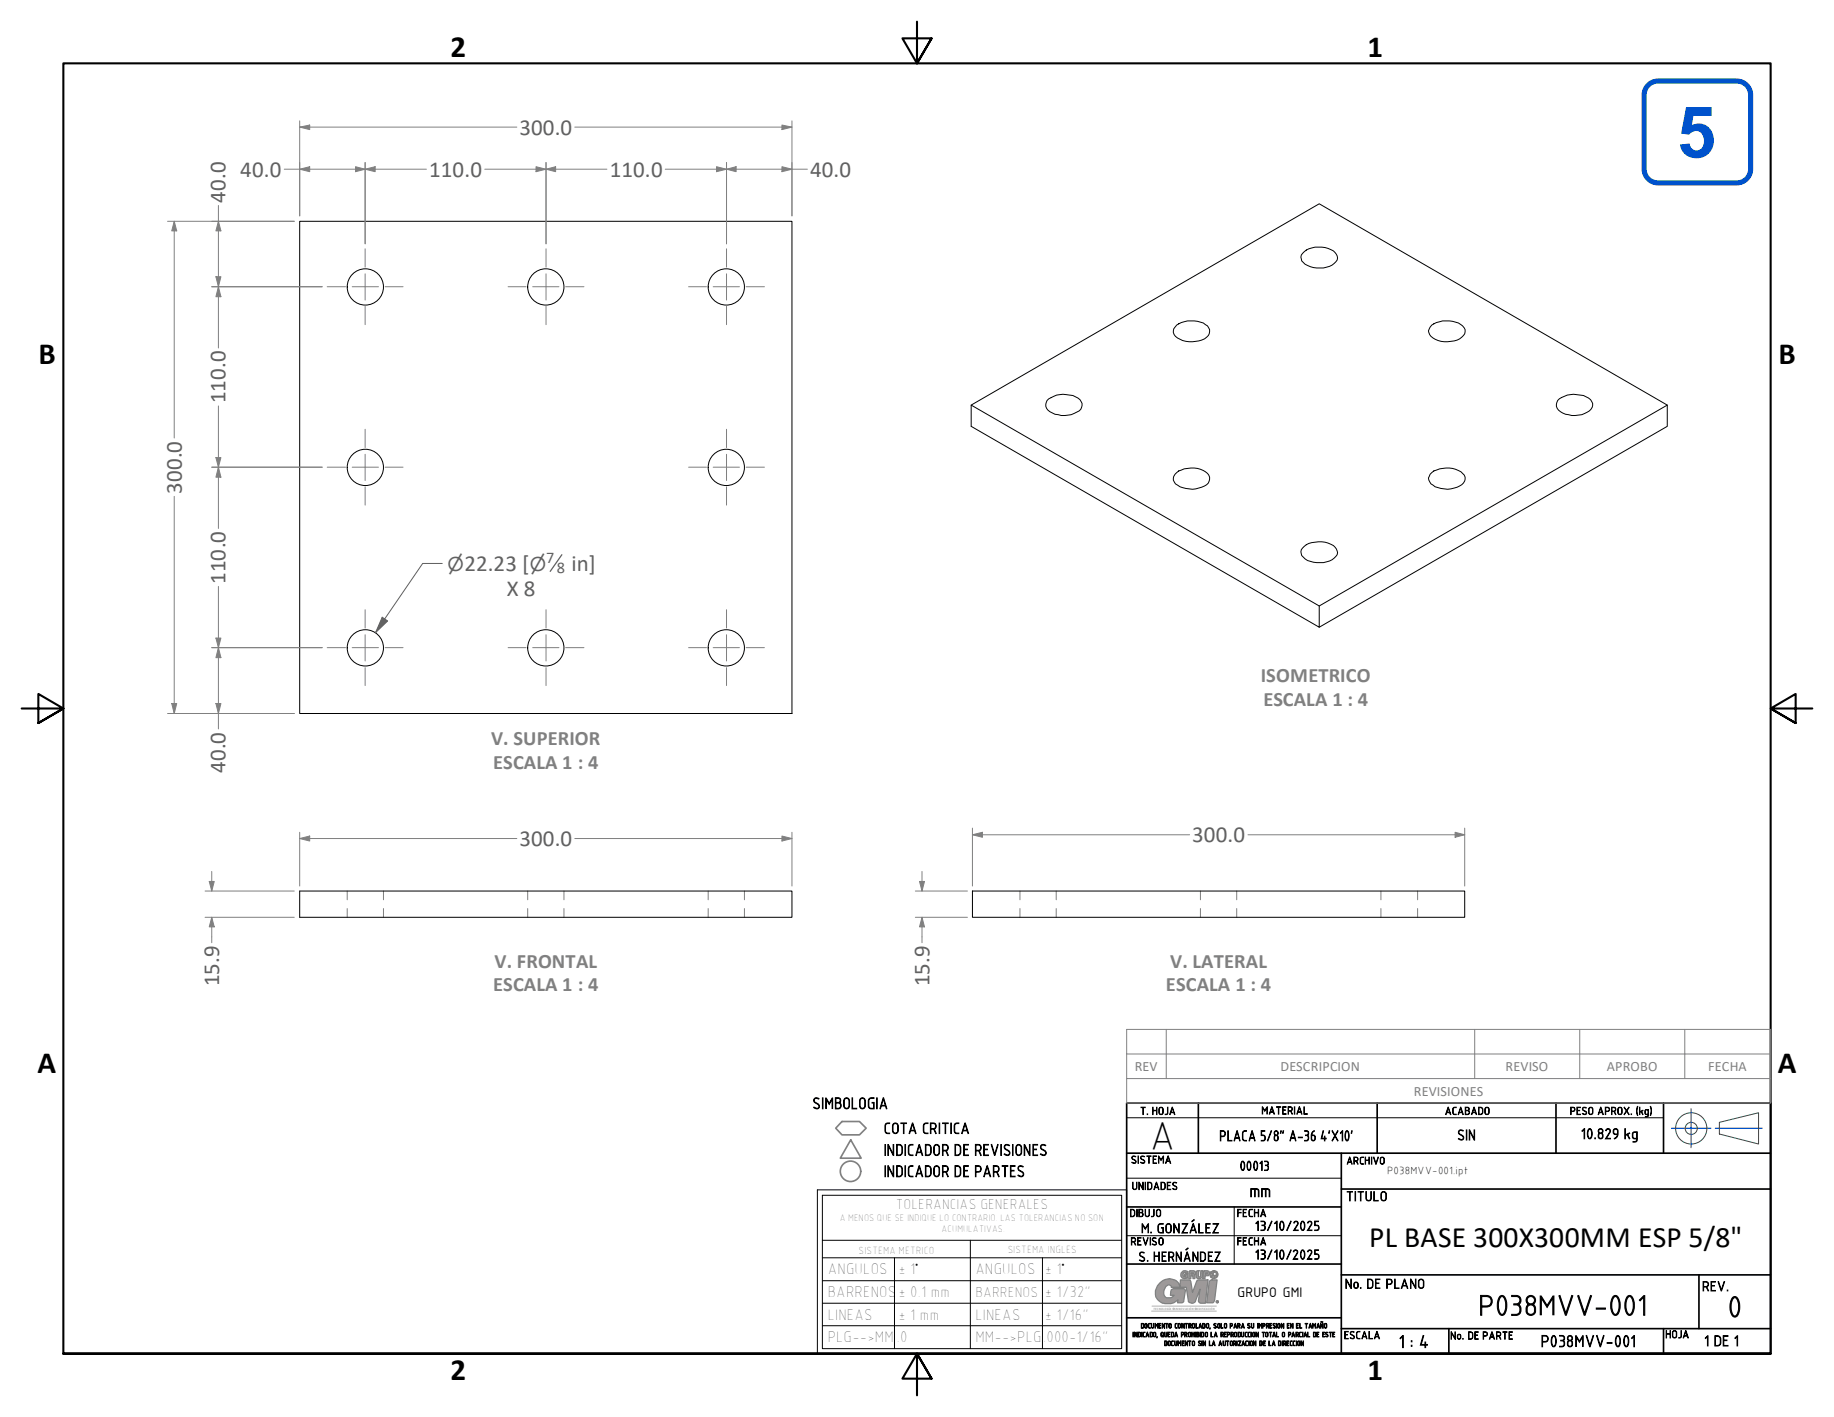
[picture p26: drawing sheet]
<svg xmlns="http://www.w3.org/2000/svg" width="279mm" height="216mm" viewBox="0 0 279 216" stroke-linecap="round" stroke-linejoin="round" font-family="sans-serif">
<defs><g id="words">
<text font-size="10.6" fill="#0052cc" x="255.6" y="23.9">5</text>
<text font-size="6.2" x="175.1" y="175">A</text>
<g font-size="4.7">
<text x="68.6" y="8.6">2</text>
<text x="208.3" y="8.6">1</text>
<text x="5.8" y="55.5">B</text>
<text x="271" y="55.5">B</text>
<text x="5.7" y="163.4">A</text>
<text x="270.8" y="163.4">A</text>
<text x="68.6" y="210.2">2</text>
<text x="208.3" y="210.2">1</text>
</g>
<text font-size="4.6" x="263.1" y="200.6">0</text>
<text font-size="4.5" x="208.6" y="189.9">PL BASE 300X300MM ESP 5/8&quot;</text>
<text font-size="4.4" x="225.2" y="200.3">P038MVV-001</text>
<g font-size="3.5" fill="#5f5f5f">
<text x="79.1" y="20.5">300.0</text>
<text x="36.6" y="26.9">40.0</text>
<text x="65.4" y="26.9">110.0</text>
<text x="92.9" y="26.9">110.0</text>
<text x="123.4" y="26.9">40.0</text>
<text x="34.4" y="30.9" transform="rotate(-90 34.4 30.9)">40.0</text>
<text x="34.4" y="61.5" transform="rotate(-90 34.4 61.5)">110.0</text>
<text x="27.7" y="75.2" transform="rotate(-90 27.7 75.2)">300.0</text>
<text x="34.4" y="89" transform="rotate(-90 34.4 89)">110.0</text>
<text x="70.7" y="86.9">22.23 [</text>
<text x="87.1" y="86.9">in]</text>
<text x="77.2" y="90.9">X 8</text>
<text x="34.4" y="117.7" transform="rotate(-90 34.4 117.7)">40.0</text>
<text x="79.1" y="128.9">300.0</text>
<text x="181.6" y="128.3">300.0</text>
<text x="33.4" y="150.3" transform="rotate(-90 33.4 150.3)">15.9</text>
<text x="141.6" y="150.3" transform="rotate(-90 141.6 150.3)">15.9</text>
</g>
<g font-size="3.1" fill="#808080">
<text x="192.1" y="103.9">ISOMETRICO</text>
<text x="192.5" y="107.6">ESCALA 1 : 4</text>
<text x="74.8" y="113.5">V. SUPERIOR</text>
<text x="75.1" y="117.1">ESCALA 1 : 4</text>
<text x="75.3" y="147.5">V. FRONTAL</text>
<text x="178.2" y="147.4">V. LATERAL</text>
<text x="75.1" y="151.1">ESCALA 1 : 4</text>
<text x="177.6" y="151.1">ESCALA 1 : 4</text>
</g>
<g font-size="2.9" fill="#5f5f5f">
<text x="68.2" y="86.9">⌀</text>
<text x="80.7" y="86.9">⌀</text>
</g>
<g font-size="2.7">
<text x="190.3" y="182.3">mm</text>
<text x="213" y="205.3">1 : 4</text>
</g>
<g font-size="2.5" fill="#5f5f5f">
<text x="83.2" y="85.8">7</text>
<text x="84.8" y="87.4">8</text>
</g>
<g font-size="2.5">
<text x="123.8" y="168.9">SIMBOLOGIA</text>
<text x="134.6" y="172.7">COTA CRITICA</text>
<text x="134.6" y="179.3">INDICADOR DE PARTES</text>
<text x="134.6" y="176">INDICADOR DE REVISIONES</text>
<text x="126.1" y="197.7">BARRENOS</text>
<text x="126.1" y="194.2">ANGULOS</text>
<text x="136.9" y="197.7">± 0.1 mm</text>
<text x="136.9" y="194.2">± 1</text>
<text x="148.6" y="194.2">ANGULOS</text>
<text x="159.2" y="194.2">± 1</text>
<text x="159.2" y="197.7">± 1/32&quot;</text>
<text x="126.1" y="201.1">LINEAS</text>
<text x="136.9" y="201.1">± 1 mm</text>
<text x="148.6" y="201.1">LINEAS</text>
<text x="159.2" y="201.1">± 1/16&quot;</text>
<text x="126.1" y="204.5">PLG--&gt;MM</text>
<text x="136.7" y="204.5">.0</text>
<text x="148.6" y="204.5">MM--&gt;PLG</text>
<text x="159.4" y="204.5">000-1/16&quot;</text>
<text x="234.7" y="205.2">P038MVV-001</text>
</g>
<g font-size="2.3">
<text x="185.7" y="173.8">PLACA 5/8&quot; A-36</text>
<text x="201.1" y="173.8">4'X10'</text>
<text x="222" y="173.7">SIN</text>
<text x="240.8" y="173.5">10.829 kg</text>
<text x="136.5" y="184.3">TOLERANCIAS GENERALES</text>
<text x="148.6" y="197.6">BARRENOS</text>
<text x="188.5" y="197.5">GRUPO GMI</text>
<text x="259.6" y="205">1 DE 1</text>
</g>
<g font-size="2.2" fill="#808080">
<text x="172.9" y="163.2">REV</text>
<text x="195.1" y="163.2">DESCRIPCION</text>
<text x="215.4" y="166.9">REVISIONES</text>
<text x="229.4" y="163.2">REVISO</text>
<text x="244.8" y="163.2">APROBO</text>
<text x="260.2" y="163.2">FECHA</text>
</g>
<g font-size="2.1">
<text x="188.8" y="178.3">00013</text>
<text x="205" y="182.9">TITULO</text>
<text x="173.8" y="187.8">M. GONZÁLEZ</text>
<text x="191.1" y="187.5">13/10/2025</text>
<text x="191.1" y="191.8">13/10/2025</text>
<text x="139.5" y="194.2">°</text>
<text x="161.8" y="194.2">°</text>
<text x="173.4" y="192.2">S. HERNÁNDEZ</text>
<text x="204.9" y="196.3">No. DE PLANO</text>
<text x="259.3" y="196.7">REV.</text>
</g>
<g font-size="1.7">
<text x="173.7" y="169.8">T. HOJA</text>
<text x="192.2" y="169.7">MATERIAL</text>
<text x="220.1" y="169.8">ACABADO</text>
<text x="239.1" y="169.8">PESO APROX. (kg)</text>
<text x="172.3" y="177.2">SISTEMA</text>
<text x="211.3" y="178.8">P038MVV-001.ipt</text>
<text x="172.1" y="185.4">DIBUJO</text>
<text x="172.4" y="181.2">UNIDADES</text>
<text x="188.4" y="185.4">FECHA</text>
<text x="130.8" y="191">SISTEMA METRICO</text>
<text x="153.5" y="190.9">SISTEMA INGLES</text>
<text x="172.2" y="189.7">REVISO</text>
<text x="188.4" y="189.7">FECHA</text>
<text x="204.7" y="204">ESCALA</text>
<text x="253.7" y="203.8">HOJA</text>
<text x="220.9" y="204">No. DE PARTE</text>
</g>
<text font-size="1.6" x="205.1" y="177.4">ARCHIVO</text>
<g font-size="1.5">
<text x="128" y="186.1">A MENOS QUE SE INDIQUE LO CONTRARIO. LAS TOLERANCIAS NO SON</text>
<text x="143.4" y="187.7">ACUMULATIVAS.</text>
</g>
<g font-size="1.1">
<text x="172.5" y="203.7">INDICADO, QUEDA PROHIBIDO LA REPRODUCCION TOTAL O PARCIAL DE ESTE</text>
<text x="173.8" y="202.4">DOCUMENTO CONTROLADO, SOLO PARA SU IMPRESION EN EL TAMAÑO</text>
<text x="177.4" y="205">DOCUMENTO SIN LA AUTORIZACION DE LA DIRECCION</text>
</g>
<g font-size=".5" fill="#a0a0a0">
<text x="175.7" y="199.6">TECNOLOGÍA</text>
<text x="179.1" y="199.6">INNOVACIÓN</text>
<text x="182.4" y="199.6">EDIFICACIÓN</text>
</g>
</g></defs>
<!-- layer: Hidden (ANSI) -->
<g fill="none" stroke="#808080" stroke-width=".15">
<path d="M52.9 135.8v1.3M52.9 138.4v1.4M58.4 135.8v1.3M58.4 138.4v1.4M80.4 135.8v1.3M80.4 138.4v1.4M85.9 135.8v1.3M85.9 138.4v1.4M107.9 135.8v1.3M107.9 138.4v1.4M113.4 135.8v1.3M113.4 138.4v1.4"/>
<path d="M155.4 135.8v1.3M155.4 138.4v1.4M160.9 135.8v1.3M160.9 138.4v1.4M182.9 135.8v1.3M182.9 138.4v1.4M188.4 135.8v1.3M188.4 138.4v1.4M210.4 135.8v1.3M210.4 138.4v1.4M216 135.8v1.3M216 138.4v1.4"/>
</g>
<!-- layer: Visible (ANSI) -->
<g fill="none" stroke="#000" stroke-width=".15">
<path d="M45.7 33.7h74.9v75h-74.9zM198.7 38.4a4 4 0 0 1 4.7 .1 .99 .99 0 0 1-.1 1.6 3.9 3.9 0 0 1-5-.3 1.04 1.04 0 0 1 .4-1.4zM179.3 49.5a4.3 4.3 0 0 1 4-.3 1.59 1.59 0 0 1 1 1 1.45 1.45 0 0 1-1.2 1.6 3.8 3.8 0 0 1-4.2-.8 1.12 1.12 0 0 1 .4-1.5zM218.1 49.5a4.3 4.3 0 0 1 4.7 .2 1.05 1.05 0 0 1-.1 1.7 3.8 3.8 0 0 1-4.9-.4 .85 .85 0 0 1 .1-1.2zM148 61.7l53 30.6M159.5 61a4 4 0 0 1 5-.1 1.15 1.15 0 0 1-.5 1.9 3.7 3.7 0 0 1-4.6-.6 1.22 1.22 0 0 1 .1-1.2zM179.3 72a3.8 3.8 0 0 1 4.8 .4 1.31 1.31 0 0 1-1 1.8 4.4 4.4 0 0 1-4-.5 1.11 1.11 0 0 1 .2-1.7zM218.1 72a3.9 3.9 0 0 1 5 .4 1.19 1.19 0 0 1-.7 1.6 4.2 4.2 0 0 1-4.4-.3 1.05 1.05 0 0 1 .1-1.7zM237.3 61a4 4 0 0 1 5-.1 1.15 1.15 0 0 1-.5 1.9 3.7 3.7 0 0 1-4.6-.6 1.22 1.22 0 0 1 .1-1.2zM254 61.7l-53 30.6v3.3l-53-30.6v-3.3l53-30.6 53 30.6v3.3l-53 30.6M198.7 83.2a4 4 0 0 1 4.7 .2 .99 .99 0 0 1-.1 1.6 4.2 4.2 0 0 1-4.5 .2 1.12 1.12 0 0 1-.1-2zM45.7 135.8h74.9v4h-74.9z"/>
<path d="M148.1 135.8h75v4h-75z"/>
<circle cx="55.7" cy="43.7" r="2.76"/>
<circle cx="83.2" cy="43.7" r="2.76"/>
<circle cx="110.6" cy="43.7" r="2.76"/>
<circle cx="55.7" cy="71.2" r="2.76"/>
<circle cx="110.6" cy="71.2" r="2.76"/>
<circle cx="55.7" cy="98.7" r="2.76"/>
<circle cx="83.2" cy="98.7" r="2.76"/>
<circle cx="110.6" cy="98.7" r="2.76"/>
</g>
<!-- layer: Hatch (ANSI) -->
<g fill="#9d9999">
<path d="M176.7 195.5a1.79 1.79 0 0 1 2.9 .2l.2 .3v-1h1.5l.4 1.9 .7-1.8 1.6-.1-.4 3.6h-.7l-.3-.4 .2-1.8-.7 1.8a.5 .5 0 0 1-.6 .4l-.5-.3-.3-2.1h-2.3v-.2l-.2-.2a1.1 1.1 0 0 0-.9 .8 1.1 1.1 0 0 0 .4 1.1h.8l.4-.3h-.6l.1-.9 .4-.2 1.7 .1 .1 .2-.3 1.7-.2 .2h-.7l.1-.4a2.15 2.15 0 0 1-3.4-.5l-.1-.4a1.91 1.91 0 0 1 .7-1.7z" fill-rule="evenodd"/>
<path d="M184.4 195.1l1-.1-.4 3.1-.2 .4h-1l.4-3.2z" fill-rule="evenodd"/>
<path d="M180 193.9l.2-.2a.51 .51 0 0 1 .8 .4h-.3l-.1-.2a.35 .35 0 0 0-.4 .2 .35 .35 0 0 0 .1 .4h.3l.1-.1h-.2v-.3h.5l-.1 .7-.2-.1a.55 .55 0 0 1-.7-.1 .55 .55 0 0 1 0-.7z" fill-rule="evenodd"/>
<path d="M181.5 193.9v.2h.3v-.2zM181.2 193.7l-.1 1.1h.3v-.4h.3v.4h.3v-.6l.1-.1v-.4z" fill-rule="evenodd"/>
<path d="M182.4 193.6h.2v1l.3-.1v-.9h.4l-.1 .8a.48 .48 0 0 1-.5 .4 .48 .48 0 0 1-.5-.4v-.6z" fill-rule="evenodd"/>
<path d="M183.6 193.9v.2h.4v-.2zM183.3 193.7v1.1h.3v-.4h.3a.38 .38 0 0 0 .4-.4 .38 .38 0 0 0-.4-.4h-.4z" fill-rule="evenodd"/>
<path d="M184.4 193.9l.4 .2-.4 .5z" fill-rule="evenodd"/>
<path d="M184.5 194.6l.3-.3h.2v.5h-.2z" fill-rule="evenodd"/>
<path d="M185.1 194.3h.2l.1 .3-.4 .2z" fill-rule="evenodd"/>
<path d="M185.3 194.2h.2v.3z" fill-rule="evenodd"/>
<path d="M185.4 193.9l.1 .2h-.2z" fill-rule="evenodd"/>
<path d="M185.2 193.7l.2 .2h-.2z" fill-rule="evenodd"/>
<path d="M184.8 193.6h.3l.1 .2-.2 .1z" fill-rule="evenodd"/>
<path d="M184.5 193.8l.3-.2 .1 .3h-.5z" fill-rule="evenodd"/>
</g>
<g fill="#c0c0c0">
<path d="M185.4 198.3h.1v.1h-.1z" fill-rule="evenodd"/>
<path d="M185.5 198.3l.1 .1zM185.5 198.4v.1zM185.3 198.4l.1 .1zM185.3 198.3l-.1 .1zM185.4 198.2h.1z" fill-rule="evenodd"/>
</g>
<!-- layer: Title (ANSI) -->
<g fill="none" stroke="#808080" stroke-width=".19">
<path d="M176.7 195.5a1.78 1.78 0 0 1 3.1 .5v-1h1.5l.4 1.9 .7-1.8 1.6-.1-.4 3.6h-.7l-.3-.4 .2-1.8-.7 1.8a.58 .58 0 0 1-.5 .4 .58 .58 0 0 1-.6-.4l-.3-2h-2.3v-.2l-.2-.2a1.1 1.1 0 0 0-.9 .8 1.1 1.1 0 0 0 .4 1.1h.8l.4-.3h-.6l.1-.9 .4-.2 1.7 .1 .1 .2-.3 1.7-.2 .2h-.7l.1-.4a2.15 2.15 0 0 1-3.4-.5l-.1-.4a1.91 1.91 0 0 1 .7-1.7zM180 193.9a.52 .52 0 0 1 .5-.3 .52 .52 0 0 1 .5 .5l-.3-.1a.29 .29 0 0 0-.4-.1 .29 .29 0 0 0-.1 .4 .29 .29 0 0 0 .4 .1h.1h-.2l-.1-.2 .1-.1h.5l-.1 .7-.2-.1a.55 .55 0 0 1-.7-.1 .55 .55 0 0 1 0-.7zM181.2 193.7l.5-.1a.35 .35 0 0 1 .4 .2 .35 .35 0 0 1-.1 .4v.6h-.3v-.4h-.3v.4h-.3zM181.5 193.9h.3v.2h-.3zM182.4 193.6h.2v1l.3-.1v-.9h.4l-.1 .8a.48 .48 0 0 1-.5 .4 .48 .48 0 0 1-.5-.4v-.6zM182.6 193.6h.1M183.3 193.7l.2-.1h.4a.38 .38 0 0 1 .4 .4 .38 .38 0 0 1-.4 .4h-.3v.4h-.3zM183.6 193.9h.4v.2h-.4zM184.4 193.9l.4 .2-.4 .5zM184.4 195.1l1-.1-.4 3.1-.2 .4h-1l.4-3.2zM184.5 194.6l.3-.3h.2v.5h-.2zM184.5 193.8l.3-.2 .1 .3h-.5z"/>
<path d="M184.8 193.6h.3l.1 .2-.2 .1zM184.8 193.6h.1M185.1 194.3h.2l.1 .3-.4 .2zM185.2 193.7l.2 .2h-.2zM185.2 193.7h.1M185.3 194.2h.1a.16 .16 0 0 1 .1 .1 .16 .16 0 0 1-.1 .2zM185.4 198.3h.1v.1h-.1zM185.4 198.4h.1M185.4 193.9l.1 .2h-.2z"/>
<circle cx="185.5" cy="198.3" r=".16"/>
</g>
<g fill="none" stroke="#c0c0c0" stroke-width=".19">
<path d="M175.5 199.8h9.8M175.5 199h9.8"/>
<circle cx="178.8" cy="199.4" r=".1"/>
<circle cx="182.1" cy="199.4" r=".1"/>
</g>
<!-- layer: 0 -->
<path d="M124.5 181.3h47.1v24.9h-47.1zM125.3 182.1h45.6v23.4h-45.6zM125.3 189h45.6M125.3 191.6h45.6M125.3 195.1h45.6M125.3 198.6h45.6M136.3 191.6v13.9M147.8 189v16.5M158.8 191.6v13.9M125.3 202h45.6" fill="none" stroke="#000" stroke-width=".15"/>
<!-- layer: C.Datos -->
<path d="M254.6 171.9h6.1M257.6 168.9v6M261.3 171.9h7.2" fill="none" stroke="#00f" stroke-width=".15"/>
<g fill="none" stroke="#000" stroke-width=".25">
<path d="M171.6 168.1h98.1v38.1h-98.1zM171.6 175.7h98.1M182.6 168.1v7.6M204.3 175.7v30.5M209.8 168.1v7.6M237 168.1v7.6M253.4 168.1v7.6M171.6 183.9h32.7M171.6 192.6h32.7M204.3 181.2h65.4M204.3 194.2h65.4M258.8 194.2v8.2"/>
<path d="M171.6 200.8h32.7M204.3 202.4h65.4M220.7 202.4v3.8M253.4 202.4v3.8"/>
</g>
<path d="M171.6 179.5h32.7M171.6 170.3h81.8M171.6 188.3h32.7M188 183.9v8.7" fill="none" stroke="#000" stroke-width=".15"/>
<g fill="none" stroke="#269900" stroke-width=".15">
<path d="M261.9 171l6-1.5v4.8l-6-1.5z"/>
<circle cx="257.7" cy="171.9" r="2.38"/>
<circle cx="257.7" cy="171.9" r=".92"/>
</g>
<!-- layer: 8 -->
<g fill="none" stroke="#808080" stroke-width=".25">
<path d="M128.3 170.9h2.6l1.1 1-1.1 1h-2.6l-1-1zM129.6 173.7l1.6 2.8h-3.2z"/>
<circle cx="129.6" cy="178.5" r="1.56"/>
</g>
<!-- layer: Border (ANSI) -->
<path d="M139.7 3.3v6.4l-2.2-3.9h4.4l-2.2 3.9 2.2-3.9M3.3 107.9h6.4l-3.9-2.2v4.5l3.9-2.3-3.9 2.3M276.1 107.9h-6.4l3.9-2.2v4.5l-3.9-2.3 3.9 2.3M9.7 206.2v-196.5h260v196.5h-260h260M141.9 210.1l-2.2-3.9 2.2 3.9h-4.4l2.2-3.9v6.4" fill="none" stroke="#000" stroke-width=".32"/>
<!-- layer: Symbol (ANSI) -->
<path d="M177.7 156.8v7.5M224.7 156.8v7.5M240.7 156.8v7.5M256.7 156.8v7.5M171.6 164.3v3.8h98.1v-3.8M171.6 160.6v3.7h98.1M269.7 160.6h-98.1v-3.8h98.1v7.5" fill="none" stroke="#808080" stroke-width=".15"/>
<!-- layer: Center Mark (ANSI) -->
<g fill="none" stroke="#808080" stroke-width=".15">
<path d="M55.6 37.9v2.8M110.7 37.9v2.8M49.8 43.7h2.8M53.7 43.7h4M55.6 41.7v4M55.6 46.7v2.8M58.7 43.7h2.7M104.9 43.7h2.7M108.6 43.7h4M110.7 41.7v4M110.7 46.7v2.8M113.7 43.7h2.8"/>
<path d="M49.8 98.7h2.8M53.7 98.7h4M55.6 92.9v2.8M55.6 96.7v4M58.7 98.7h2.7M104.9 98.7h2.7M108.6 98.7h4M110.7 92.9v2.8M110.7 96.7v4M113.7 98.7h2.8M55.6 101.7v2.8M110.7 101.7v2.8"/>
</g>
<!-- layer: Dimension (ANSI) -->
<path d="M26.5 33.7v1.5" fill="none" stroke="#808080" stroke-width=".15"/>
<path d="M26.5 33.7l.4 1.5h-.7z" fill="#808080"/>
<path d="M26.5 33.7l.4 1.5h-.7zM26.5 107.2v1.5" fill="none" stroke="#808080" stroke-width=".15"/>
<path d="M26.2 107.2h.7l-.4 1.5z" fill="#808080"/>
<path d="M119.1 19.4h1.5M25.5 33.7h19.3M26.5 35.2v31.5M26.5 75.6v31.6M25.5 108.7h19.3M26.2 107.2h.7l-.4 1.5z" fill="none" stroke="#808080" stroke-width=".15"/>
<path d="M119.1 19l1.5 .4-1.5 .3z" fill="#808080"/>
<path d="M45.7 19.4h1.5M119.1 19l1.5 .4-1.5 .3z" fill="none" stroke="#808080" stroke-width=".15"/>
<path d="M45.7 19.4l1.5-.4v.7z" fill="#808080"/>
<path d="M45.7 19.4l1.5-.4v.7zM45.7 18.4v14.5M47.2 19.4h31.5M87.6 19.4h31.5M120.6 18.4v14.5" fill="none" stroke="#808080" stroke-width=".15"/>
<path d="M85.6 84.5l-1.8 2.6" fill="none" stroke="#5f5f5f" stroke-width=".19"/>
<path d="M58.6 94.3l-1.4 2.1" fill="none" stroke="#5f5f5f" stroke-width=".15"/>
<path d="M58.2 94l.9 .6-1.9 1.8z" fill="#5f5f5f"/>
<path d="M58.2 94l.9 .6-1.9 1.8zM67.4 85.9h-3l-5.8 8.4" fill="none" stroke="#5f5f5f" stroke-width=".15"/>
<path d="M45.7 127.8h1.5" fill="none" stroke="#808080" stroke-width=".15"/>
<path d="M45.7 127.8l1.5-.4v.7z" fill="#808080"/>
<path d="M45.7 127.8l1.5-.4v.7zM119.1 127.8h1.5" fill="none" stroke="#808080" stroke-width=".15"/>
<path d="M119.1 127.4l1.5 .4-1.5 .3z" fill="#808080"/>
<path d="M32.3 139.8v1.4M45.7 126.8v8.2M47.2 127.8h31.5M87.6 127.8h31.5M119.1 127.4l1.5 .4-1.5 .3zM120.6 126.8v8.2" fill="none" stroke="#808080" stroke-width=".15"/>
<path d="M32.3 139.8l.3 1.4h-.7z" fill="#808080"/>
<path d="M32.3 139.8l.3 1.4h-.7zM32.3 134.3v1.5" fill="none" stroke="#808080" stroke-width=".15"/>
<path d="M31.9 134.3h.7l-.3 1.5z" fill="#808080"/>
<path d="M31.2 135.8h13.6M31.2 139.8h13.6M31.9 134.3h.7l-.3 1.5zM32.3 132.8v1.5M140.5 139.8v1.4M32.3 141.2v2.4" fill="none" stroke="#808080" stroke-width=".15"/>
<path d="M140.5 139.8l.3 1.4h-.7z" fill="#808080"/>
<path d="M140.5 139.8l.3 1.4h-.7zM140.5 134.3v1.5" fill="none" stroke="#808080" stroke-width=".15"/>
<path d="M140.1 134.3h.7l-.3 1.5z" fill="#808080"/>
<path d="M139.4 135.8h8M139.4 139.8h8M140.1 134.3h.7l-.3 1.5zM140.5 132.8v1.5M148.1 127.2h1.6M140.5 141.2v2.4" fill="none" stroke="#808080" stroke-width=".15"/>
<path d="M148.1 127.2l1.6-.4v.8z" fill="#808080"/>
<path d="M148.1 127.2l1.6-.4v.8zM221.7 127.2h1.4" fill="none" stroke="#808080" stroke-width=".15"/>
<path d="M221.7 126.8l1.4 .4-1.4 .4z" fill="#808080"/>
<path d="M45.7 25.8h1.5M148.1 126.2v8.8M149.7 127.2h31.5M190.1 127.2h31.6M221.7 126.8l1.4 .4-1.4 .4zM223.1 126.2v8.8" fill="none" stroke="#808080" stroke-width=".15"/>
<!-- layer: Center Mark (ANSI) -->
<g fill="none" stroke="#808080" stroke-width=".15">
<path d="M83.2 37.9v2.8M77.4 43.7h2.7M81.2 43.7h4M83.2 41.7v4M83.2 46.7v2.8M86.2 43.7h2.8M49.8 71.2h2.8M53.7 71.2h4M55.6 65.4v2.8M55.6 69.2v4M55.6 74.2v2.8M58.7 71.2h2.7"/>
<path d="M104.9 71.2h2.7M108.6 71.2h4M110.7 65.4v2.8M110.7 69.2v4M110.7 74.2v2.8M113.7 71.2h2.8M77.4 98.7h2.7M81.2 98.7h4M83.2 92.9v2.8M83.2 96.7v4M86.2 98.7h2.8M83.2 101.7v2.8"/>
</g>
<!-- layer: Dimension (ANSI) -->
<path d="M45.7 25.8l1.5-.4v.8z" fill="#808080"/>
<path d="M45.7 25.8l1.5-.4v.8zM54.2 25.8h1.4" fill="none" stroke="#808080" stroke-width=".15"/>
<path d="M54.2 25.4l1.4 .4-1.4 .4z" fill="#808080"/>
<path d="M43.3 25.8h2.4M45.7 24.8v8.1M47.2 25.8h7M54.2 25.4l1.4 .4-1.4 .4zM55.6 25.8h1.5M55.6 24.8v12.3" fill="none" stroke="#808080" stroke-width=".15"/>
<path d="M55.6 25.8l1.5-.4v.8z" fill="#808080"/>
<path d="M55.6 25.8l1.5-.4v.8zM81.7 25.8h1.5" fill="none" stroke="#808080" stroke-width=".15"/>
<path d="M81.7 25.4l1.5 .4-1.5 .4z" fill="#808080"/>
<path d="M55.6 24.8v12.3M57.1 25.8h7.9M73.9 25.8h7.8M81.7 25.4l1.5 .4-1.5 .4zM83.2 25.8h1.4M83.2 24.8v12.3" fill="none" stroke="#808080" stroke-width=".15"/>
<path d="M83.2 25.8l1.4-.4v.8z" fill="#808080"/>
<path d="M83.2 25.8l1.4-.4v.8zM109.2 25.8h1.5" fill="none" stroke="#808080" stroke-width=".15"/>
<path d="M109.2 25.4l1.5 .4-1.5 .4z" fill="#808080"/>
<path d="M83.2 24.8v12.3M84.6 25.8h7.9M101.3 25.8h7.9M109.2 25.4l1.5 .4-1.5 .4zM110.7 25.8h1.4M110.7 24.8v12.3" fill="none" stroke="#808080" stroke-width=".15"/>
<path d="M110.7 25.8l1.4-.4v.8z" fill="#808080"/>
<path d="M110.7 25.8l1.4-.4v.8zM119.1 25.8h1.5" fill="none" stroke="#808080" stroke-width=".15"/>
<path d="M119.1 25.4l1.5 .4-1.5 .4z" fill="#808080"/>
<path d="M110.7 24.8v12.3M112.1 25.8h7M119.1 25.4l1.5 .4-1.5 .4zM120.6 25.8h2.4M120.6 24.8v8.1M33.3 107.2v1.5" fill="none" stroke="#808080" stroke-width=".15"/>
<path d="M32.9 107.2h.8l-.4 1.5z" fill="#808080"/>
<path d="M33.3 98.7v1.5M32.9 107.2h.8l-.4 1.5z" fill="none" stroke="#808080" stroke-width=".15"/>
<path d="M33.3 98.7l.4 1.5h-.8z" fill="#808080"/>
<path d="M32.3 98.7h16.8M33.3 98.7l.4 1.5h-.8zM33.3 97.2v1.5M32.3 108.7h12.5M33.3 100.2v7M33.3 108.7v2.4" fill="none" stroke="#808080" stroke-width=".15"/>
<path d="M32.9 97.2h.8l-.4 1.5z" fill="#808080"/>
<path d="M33.3 71.2v1.5M32.9 97.2h.8l-.4 1.5z" fill="none" stroke="#808080" stroke-width=".15"/>
<path d="M33.3 71.2l.4 1.5h-.8z" fill="#808080"/>
<path d="M32.3 71.2h16.8M33.3 71.2l.4 1.5h-.8zM33.3 69.7v1.5M33.3 72.7v7.8M32.3 98.7h16.8M33.3 89.3v7.9" fill="none" stroke="#808080" stroke-width=".15"/>
<path d="M32.9 69.7h.8l-.4 1.5z" fill="#808080"/>
<path d="M33.3 43.7v1.5M32.9 69.7h.8l-.4 1.5z" fill="none" stroke="#808080" stroke-width=".15"/>
<path d="M33.3 43.7l.4 1.5h-.8z" fill="#808080"/>
<path d="M32.3 43.7h16.8M33.3 43.7l.4 1.5h-.8zM33.3 42.2v1.5M33.3 45.2v7.8M32.3 71.2h16.8M33.3 61.8v7.9" fill="none" stroke="#808080" stroke-width=".15"/>
<path d="M32.9 42.2h.8l-.4 1.5z" fill="#808080"/>
<path d="M33.3 33.7v1.5M32.9 42.2h.8l-.4 1.5z" fill="none" stroke="#808080" stroke-width=".15"/>
<path d="M33.3 33.7l.4 1.5h-.8z" fill="#808080"/>
<path d="M32.3 33.7h12.5M33.3 33.7l.4 1.5h-.8zM33.3 31.3v2.4M33.3 35.2v7M32.3 43.7h16.8" fill="none" stroke="#808080" stroke-width=".15"/>
<path d="M251.1 13l.9-.6 .6-.1h12a2.12 2.12 0 0 1 2.1 2.2v11.3a2.12 2.12 0 0 1-2.1 2.1h-12a2.12 2.12 0 0 1-2.1-2.1v-11.3v-.6z" fill="none" stroke="#0052cc" stroke-width=".78" stroke-linecap="butt"/>
<use href="#words"/>
</svg>
